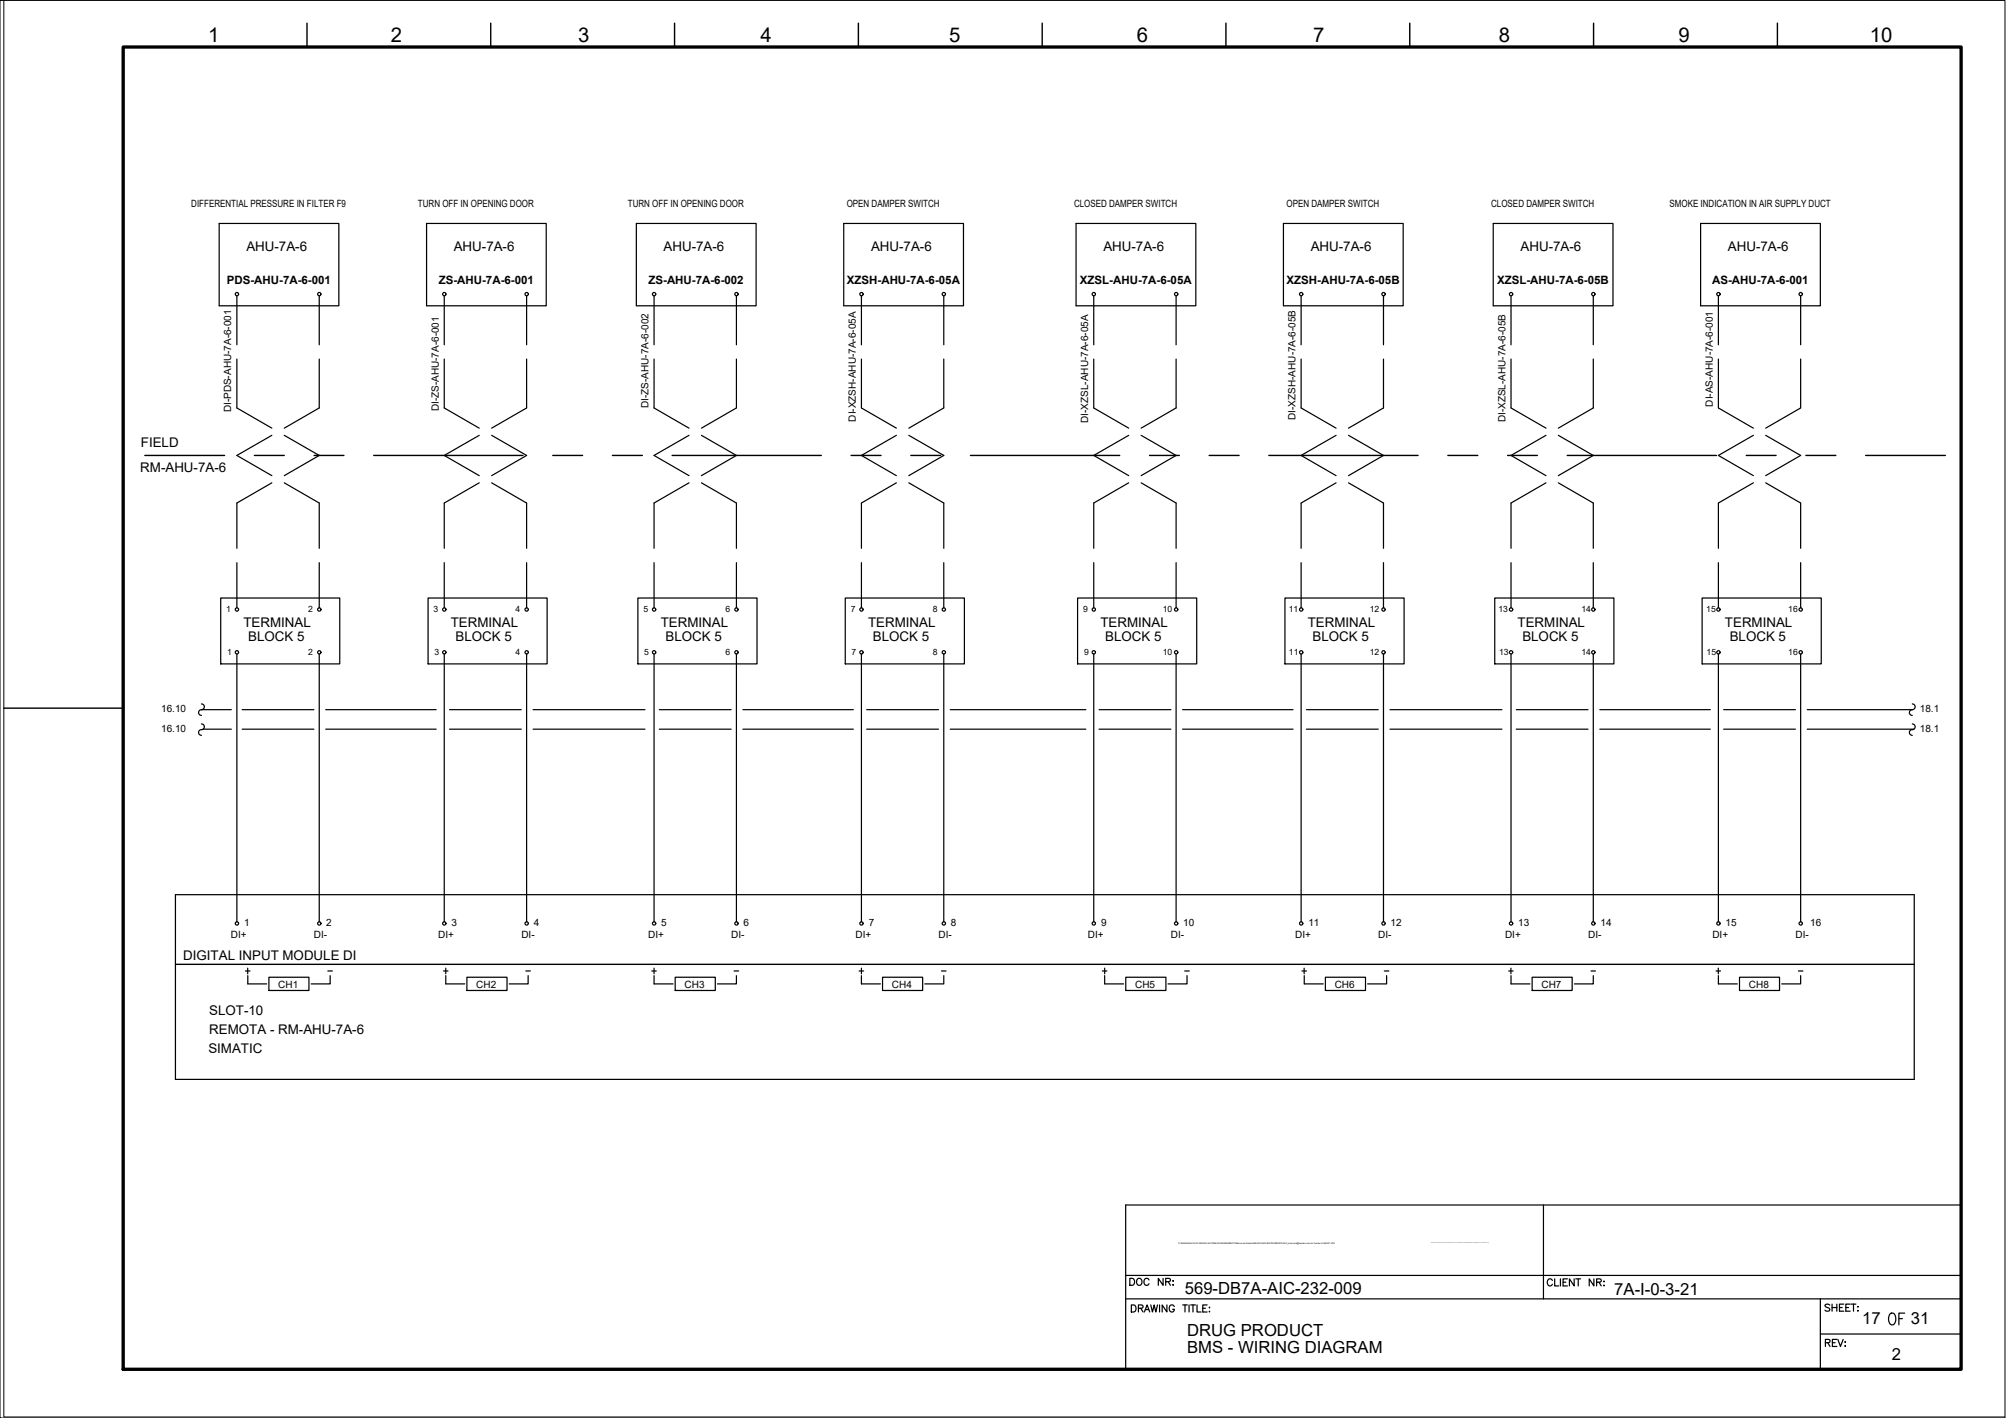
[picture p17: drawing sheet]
<svg xmlns="http://www.w3.org/2000/svg" width="420mm" height="297mm" viewBox="0 0 420 297" stroke-linecap="round" stroke-linejoin="round" font-family="sans-serif">
<defs><g id="words">
<text font-size="5.7" x="394.4" y="278.7">OF</text>
<g font-size="4.4">
<text x="235.3" y="270.6">DOC NR:</text>
<text x="381" y="283.3">REV:</text>
</g>
<g font-size="4.3">
<text x="43.6" y="8.8">1</text>
<text x="81.9" y="8.8">2</text>
<text x="121.1" y="8.8">3</text>
<text x="159.3" y="8.8">4</text>
<text x="198.8" y="8.8">5</text>
<text x="238.1" y="8.8">6</text>
<text x="275" y="8.8">7</text>
<text x="313.9" y="8.8">8</text>
<text x="351.6" y="8.8">9</text>
<text x="391.6" y="8.8">10</text>
</g>
<g font-size="3.5">
<text x="248.2" y="271">569-DB7A-AIC-232-009</text>
<text x="338.1" y="271.2">7A-I-0-3-21</text>
<text x="248.6" y="279.9">DRUG PRODUCT</text>
<text x="390" y="277.4">17</text>
<text x="400.2" y="277.4">31</text>
<text x="248.6" y="283.5">BMS - WIRING DIAGRAM</text>
<text x="396.2" y="284.8">2</text>
</g>
<g font-size="2.8">
<text x="51.6" y="52.6">AHU-7A-6</text>
<text x="95" y="52.6">AHU-7A-6</text>
<text x="139" y="52.6">AHU-7A-6</text>
<text x="182.4" y="52.6">AHU-7A-6</text>
<text x="231.1" y="52.6">AHU-7A-6</text>
<text x="274.5" y="52.6">AHU-7A-6</text>
<text x="318.5" y="52.6">AHU-7A-6</text>
<text x="361.9" y="52.6">AHU-7A-6</text>
<text x="29.5" y="93.7">FIELD</text>
<text x="29.4" y="98.8">RM-AHU-7A-6</text>
<text x="51" y="131.4">TERMINAL</text>
<text x="94.4" y="131.4">TERMINAL</text>
<text x="138.4" y="131.4">TERMINAL</text>
<text x="181.8" y="131.4">TERMINAL</text>
<text x="230.5" y="131.4">TERMINAL</text>
<text x="273.9" y="131.4">TERMINAL</text>
<text x="317.9" y="131.4">TERMINAL</text>
<text x="361.3" y="131.4">TERMINAL</text>
<text x="52" y="134.3">BLOCK 5</text>
<text x="95.4" y="134.3">BLOCK 5</text>
<text x="139.4" y="134.3">BLOCK 5</text>
<text x="182.8" y="134.3">BLOCK 5</text>
<text x="231.5" y="134.3">BLOCK 5</text>
<text x="274.9" y="134.3">BLOCK 5</text>
<text x="318.9" y="134.3">BLOCK 5</text>
<text x="362.3" y="134.3">BLOCK 5</text>
<text x="38.4" y="201.1">DIGITAL INPUT MODULE DI</text>
<text x="43.8" y="212.5">SLOT-10</text>
<text x="43.6" y="220.5">SIMATIC</text>
<text x="43.8" y="216.7">REMOTA - RM-AHU-7A-6</text>
</g>
<g font-size="2.6">
<text x="67.4" y="204.6">-</text>
<text x="109" y="204.6">-</text>
<text x="152.4" y="204.6">-</text>
<text x="195.8" y="204.6">-</text>
<text x="246.9" y="204.6">-</text>
<text x="288.6" y="204.6">-</text>
<text x="332" y="204.6">-</text>
<text x="375.4" y="204.6">-</text>
</g>
<g font-size="2.4">
<text x="47.5" y="59.5">PDS-AHU-7A-6-001</text>
<text x="91.9" y="59.5">ZS-AHU-7A-6-001</text>
<text x="135.8" y="59.5">ZS-AHU-7A-6-002</text>
<text x="177.4" y="59.5">XZSH-AHU-7A-6-05A</text>
<text x="226.2" y="59.5">XZSL-AHU-7A-6-05A</text>
<text x="269.5" y="59.5">XZSH-AHU-7A-6-05B</text>
<text x="313.6" y="59.5">XZSL-AHU-7A-6-05B</text>
<text x="358.6" y="59.5">AS-AHU-7A-6-001</text>
</g>
<g font-size="2.1">
<text x="40.1" y="43.4">DIFFERENTIAL PRESSURE IN FILTER F9</text>
<text x="87.5" y="43.4">TURN OFF IN OPENING DOOR</text>
<text x="131.5" y="43.4">TURN OFF IN OPENING DOOR</text>
<text x="177.4" y="43.4">OPEN DAMPER SWITCH</text>
<text x="225" y="43.4">CLOSED DAMPER SWITCH</text>
<text x="269.5" y="43.4">OPEN DAMPER SWITCH</text>
<text x="312.3" y="43.4">CLOSED DAMPER SWITCH</text>
<text x="349.7" y="43.4">SMOKE INDICATION IN AIR SUPPLY DUCT</text>
<text x="48.5" y="86.4" transform="rotate(-90 48.5 86.4)">DI-PDS-AHU-7A-6-001</text>
<text x="91.9" y="86.2" transform="rotate(-90 91.9 86.2)">DI-ZS-AHU-7A-6-001</text>
<text x="135.8" y="85.5" transform="rotate(-90 135.8 85.5)">DI-ZS-AHU-7A-6-002</text>
<text x="179.3" y="88.3" transform="rotate(-90 179.3 88.3)">DI-XZSH-AHU-7A-6-05A</text>
<text x="227.9" y="88.6" transform="rotate(-90 227.9 88.6)">DI-XZSL-AHU-7A-6-05A</text>
<text x="271.4" y="88" transform="rotate(-90 271.4 88)">DI-XZSH-AHU-7A-6-05B</text>
<text x="315.3" y="88.5" transform="rotate(-90 315.3 88.5)">DI-XZSL-AHU-7A-6-05B</text>
<text x="358.7" y="85.2" transform="rotate(-90 358.7 85.2)">DI-AS-AHU-7A-6-001</text>
<text x="33.8" y="149.2">16.10</text>
<text x="402.1" y="149.2">18.1</text>
<text x="33.8" y="153.4">16.10</text>
<text x="402.1" y="153.4">18.1</text>
<text x="48.4" y="196.5">DI+</text>
<text x="51.1" y="193.9">1</text>
<text x="65.8" y="196.5">DI-</text>
<text x="68.3" y="193.9">2</text>
<text x="91.8" y="196.5">DI+</text>
<text x="94.6" y="193.9">3</text>
<text x="109.2" y="196.5">DI-</text>
<text x="111.8" y="193.9">4</text>
<text x="135.8" y="196.5">DI+</text>
<text x="138.5" y="193.9">5</text>
<text x="153.2" y="196.5">DI-</text>
<text x="155.7" y="193.9">6</text>
<text x="179.2" y="196.5">DI+</text>
<text x="181.9" y="193.9">7</text>
<text x="196.6" y="196.5">DI-</text>
<text x="199.2" y="193.9">8</text>
<text x="227.9" y="196.5">DI+</text>
<text x="230.6" y="193.9">9</text>
<text x="245.3" y="196.5">DI-</text>
<text x="247.8" y="193.9">10</text>
<text x="271.3" y="196.5">DI+</text>
<text x="274" y="193.9">11</text>
<text x="288.7" y="196.5">DI-</text>
<text x="291.3" y="193.9">12</text>
<text x="315.2" y="196.5">DI+</text>
<text x="318" y="193.9">13</text>
<text x="332.6" y="196.5">DI-</text>
<text x="335.2" y="193.9">14</text>
<text x="358.7" y="196.5">DI+</text>
<text x="361.4" y="193.9">15</text>
<text x="376.1" y="196.5">DI-</text>
<text x="379.1" y="193.9">16</text>
<text x="58.3" y="206.9">CH1</text>
<text x="99.8" y="206.9">CH2</text>
<text x="143.4" y="206.9">CH3</text>
<text x="186.8" y="206.9">CH4</text>
<text x="237.8" y="206.9">CH5</text>
<text x="279.6" y="206.9">CH6</text>
<text x="322.9" y="206.9">CH7</text>
<text x="366.3" y="206.9">CH8</text>
</g>
<g font-size="1.8">
<text x="47.4" y="128.2">1</text>
<text x="64.6" y="128.3">2</text>
<text x="90.8" y="128.2">3</text>
<text x="108" y="128.3">4</text>
<text x="134.8" y="128.2">5</text>
<text x="152" y="128.3">6</text>
<text x="178.2" y="128.2">7</text>
<text x="195.4" y="128.3">8</text>
<text x="226.9" y="128.2">9</text>
<text x="243.5" y="128.3">10</text>
<text x="269.9" y="128.2">11</text>
<text x="286.9" y="128.3">12</text>
<text x="313.9" y="128.2">13</text>
<text x="331.2" y="128.3">14</text>
<text x="357.4" y="128.2">15</text>
<text x="374.6" y="128.3">16</text>
<text x="47.6" y="137.1">1</text>
<text x="64.6" y="137.1">2</text>
<text x="91" y="137.1">3</text>
<text x="108" y="137.1">4</text>
<text x="134.9" y="137.1">5</text>
<text x="152" y="137.1">6</text>
<text x="178.4" y="137.1">7</text>
<text x="195.4" y="137.1">8</text>
<text x="227.1" y="137.1">9</text>
<text x="243.5" y="137.1">10</text>
<text x="270" y="137.1">11</text>
<text x="286.9" y="137.1">12</text>
<text x="314" y="137.1">13</text>
<text x="331.2" y="137.1">14</text>
<text x="357.4" y="137.1">15</text>
<text x="374.6" y="137.1">16</text>
</g>
<text font-size=".5" x="246.9" y="260.5">P:\569-BAXALTA\01.ENG\03.AUTOMACAO\ANDAMENTO\Banco de Dados\569-B7A-INS-INSTRUMENTACAO_moliveira@tessler-com-br-Tessler-5164457.JPG</text>
</g></defs>
<!-- layer: G-TTLB-TTLB -->
<path d="M25.8 9.8h385v277h-385z" fill="none" stroke="#000" stroke-width=".7"/>
<!-- layer: G-TTLB-OTLN -->
<path d="M.8 .1v296.7h419.1" fill="none" stroke="#000" stroke-width=".21"/>
<!-- layer: G-TTLB-INDX -->
<path d="M64.3 4.9v4.9M102.8 4.9v4.9M141.3 4.9v4.9M179.8 4.9v4.9M218.3 4.9v4.9M256.8 4.9v4.9M295.3 4.9v4.9M333.8 4.9v4.9M372.3 4.9v4.9M.8 148.3h25" fill="none" stroke="#000" stroke-width=".3"/>
<!-- layer: LGSP IA4$0$LG_PLOT -->
<path d="M323.3 252.4v19.7M235.8 267.2h175M235.8 272.1h175M381.3 279.4h29.5M381.3 272.1v14.7M235.8 286.8h175" fill="none" stroke="#000" stroke-width=".25"/>
<!-- layer: LG_PLOT -->
<g fill="none" stroke="#000" stroke-width=".25">
<path d="M410.8 252.4h-175v34.4M237 273.4h.4a.79 .79 0 0 1 .6 .7 .79 .79 0 0 1-.6 .7h-.4zM238.4 274.1l.9-.1 .1-.2v-.3l-1-.1v1.4M238.9 274.1l.5 .7M239.7 274.8l.6-1.4 .5 1.4M239.9 274.3h.7M241 273.4l.4 1.4 .3-1.4 .4 1.4 .3-1.4M242.9 273.4v1.4M244.4 273.4v1.4l-1-1.4v1.4M246 273.7a.55 .55 0 0 0-.7-.4 .55 .55 0 0 0-.4 .6v.4a.53 .53 0 0 0 .5 .5 .53 .53 0 0 0 .6-.5h-.4M247.7 273.4h1M248.2 273.4v1.4"/>
<path d="M249 273.4v1.4M249.4 273.4h1M249.9 273.4v1.4M250.7 273.4v1.4h.9M251.9 274.1h.6M252.8 273.4h-.9v1.4h.9M253.3 273.9h.1zM253.3 274.8h.1zM325.1 268.2a.55 .55 0 0 0-.6-.3 .55 .55 0 0 0-.4 .5v.4a.54 .54 0 0 0 .4 .6 .54 .54 0 0 0 .6-.4M325.6 267.9v1.5h.9M326.8 267.9v1.5M327.4 268.6h.6"/>
<path d="M328.3 267.9h-.9v1.5h.9M329.7 267.9v1.5l-1-1.5v1.5M330.1 267.9h.9M330.6 267.9v1.5M333.8 267.9v1.5l-.9-1.5v1.5M334.4 268.6l.9-.1v-.5l-.9-.1v1.5M334.9 268.6l.5 .8M335.9 268.4h.1zM336 269.2v.2zM383.2 273.4a.56 .56 0 0 0-.5-.2 .56 .56 0 0 0-.5 .3l1 .7v.3l-.3 .2-.7-.2M383.7 273.2v1.5M383.7 273.9h1"/>
<path d="M384.7 273.2v1.5M385.3 273.9h.5M386.2 273.2h-.9v1.5h.9M386.6 273.9h.6M387.5 273.2h-.9v1.5h.9M387.7 273.2h1M388.2 273.2v1.5M389.1 273.8h.1zM389.1 274.6h.1z"/>
</g>
<!-- layer: I_LIMIT_LINE -->
<g fill="none" stroke="#000" stroke-width=".3">
<path d="M30.3 95.4h16.7M53.3 95.4h6.2M65.8 95.4h6.2M78.3 95.4h31.2M115.8 95.4h6.2M128.3 95.4h6.2M140.8 95.4h31.2M178.3 95.4h6.2M190.8 95.4h6.2M203.3 95.4h31.2M240.8 95.4h6.2M253.3 95.4h6.2"/>
<path d="M265.8 95.4h31.2M303.3 95.4h6.2M315.8 95.4h6.2M328.3 95.4h31.2M365.8 95.4h6.2M378.2 95.4h6.3M390.8 95.4h16.7"/>
</g>
<!-- layer: 0 -->
<g fill="none" stroke="#000" stroke-width=".25">
<path d="M42.2 148.7h6.3M42.5 152.7h6M50.7 148.7h15M50.7 152.7h15M68.2 148.7h23.2M68.2 152.7h23.2M94.1 148.7h15.1M94.1 152.7h15.1M111.7 148.7h23.4M111.7 152.7h23.4M138.1 148.7h15M138.1 152.7h15"/>
<path d="M155.6 148.7h23.1M155.6 152.7h23.1M181.5 148.7h15.1M181.5 152.7h15.1M199 148.7h28.4M199 152.7h28.4M230.2 148.7h15M230.2 152.7h15M247.7 148.7h23.1M247.7 152.7h23.1M273.6 148.7h15.1M273.6 152.7h15.1"/>
<path d="M291.1 148.7h23.5M291.1 152.7h23.5M317.6 148.7h15M317.6 152.7h15M335.1 148.7h23.1M335.1 152.7h23.1M361 148.7h15M361 152.7h15M378.5 148.7h22M378.5 152.7h22.4M400.9 187.4v38.7"/>
</g>
<!-- layer: I_DATA -->
<g fill="none" stroke="#000" stroke-width=".25">
<path d="M45.9 46.8h25.1v17.3h-25.1zM89.3 46.8h25.1v17.3h-25.1zM133.3 46.8h25.1v17.3h-25.1zM176.7 46.8h25.1v17.3h-25.1zM225.4 46.8h25.1v17.3h-25.1zM268.8 46.8h25.1v17.3h-25.1zM312.8 46.8h25v17.3h-25zM356.2 46.8h25.1v17.3h-25.1zM46.2 125.3h25v13.8h-25zM89.7 125.3h24.9v13.8h-24.9zM133.6 125.3h25v13.8h-25zM177 125.3h25v13.8h-25z"/>
<path d="M225.7 125.3h25v13.8h-25zM269.1 125.3h25v13.8h-25zM313.1 125.3h24.9v13.8h-24.9zM356.5 125.3h25v13.8h-25zM400.9 187.4h-364.2v38.7h364.2M36.7 202h364.2M51.4 203.4h1M51.9 202.8v1.2M51.9 204.4v1.7h4M56.3 204.7h8.4v2.8h-8.4zM69.2 204.4v1.7h-4M92.9 203.4h.9"/>
<path d="M93.4 204.4v1.7h3.9M93.4 202.8v1.2M97.8 204.7h8.4v2.8h-8.4zM110.6 204.4v1.7h-3.9M136.5 203.4h1M137 204.4v1.7h4M137 202.8v1.2M141.4 204.7h8.4v2.8h-8.4zM154.2 204.4v1.7h-3.9M179.9 203.4h1M180.4 204.4v1.7h4M180.4 202.8v1.2"/>
<path d="M184.8 204.7h8.5v2.8h-8.5zM197.7 204.4v1.7h-4M230.9 203.4h.9M231.4 202.8v1.2M231.4 204.4v1.7h4M235.8 204.7h8.4v2.8h-8.4zM248.6 204.4v1.7h-4M272.7 203.4h.9M273.2 202.8v1.2M273.2 204.4v1.7h4M277.6 204.7h8.4v2.8h-8.4zM290.4 204.4v1.7h-4"/>
<path d="M316 203.4h.9M316.5 202.8v1.2M316.5 204.4v1.7h3.9M320.9 204.7h8.4v2.8h-8.4zM333.7 204.4v1.7h-3.9M359.4 203.4h1M359.9 202.8v1.2M359.9 204.4v1.7h4M364.3 204.7h8.4v2.8h-8.4zM377.1 204.4v1.7h-3.9"/>
<circle cx="49.6" cy="61.6" r=".35"/>
<circle cx="66.9" cy="61.6" r=".35"/>
<circle cx="93.1" cy="61.6" r=".35"/>
<circle cx="110.3" cy="61.6" r=".35"/>
<circle cx="137" cy="61.6" r=".35"/>
<circle cx="154.3" cy="61.6" r=".35"/>
<circle cx="180.4" cy="61.6" r=".35"/>
<circle cx="197.7" cy="61.6" r=".35"/>
<circle cx="229.1" cy="61.6" r=".35"/>
<circle cx="246.3" cy="61.6" r=".35"/>
<circle cx="272.5" cy="61.6" r=".35"/>
<circle cx="289.8" cy="61.6" r=".35"/>
<circle cx="316.5" cy="61.6" r=".35"/>
<circle cx="333.7" cy="61.6" r=".35"/>
<circle cx="359.9" cy="61.6" r=".35"/>
<circle cx="377.2" cy="61.6" r=".35"/>
<circle cx="49.6" cy="136.6" r=".35"/>
<circle cx="49.6" cy="127.7" r=".35"/>
<circle cx="66.9" cy="127.7" r=".35"/>
<circle cx="66.9" cy="136.6" r=".35"/>
<circle cx="93.1" cy="127.7" r=".35"/>
<circle cx="93.1" cy="136.6" r=".35"/>
<circle cx="110.3" cy="127.7" r=".35"/>
<circle cx="110.3" cy="136.6" r=".35"/>
<circle cx="137" cy="127.7" r=".35"/>
<circle cx="137" cy="136.6" r=".35"/>
<circle cx="154.3" cy="127.7" r=".35"/>
<circle cx="154.3" cy="136.6" r=".35"/>
<circle cx="180.4" cy="127.7" r=".35"/>
<circle cx="180.4" cy="136.6" r=".35"/>
<circle cx="197.7" cy="136.6" r=".35"/>
<circle cx="197.7" cy="127.7" r=".35"/>
<circle cx="229.1" cy="136.6" r=".35"/>
<circle cx="229.1" cy="127.7" r=".35"/>
<circle cx="246.3" cy="136.6" r=".35"/>
<circle cx="246.3" cy="127.7" r=".35"/>
<circle cx="272.5" cy="127.7" r=".35"/>
<circle cx="272.5" cy="136.6" r=".35"/>
<circle cx="289.8" cy="136.6" r=".35"/>
<circle cx="289.8" cy="127.7" r=".35"/>
<circle cx="316.5" cy="136.6" r=".35"/>
<circle cx="316.5" cy="127.7" r=".35"/>
<circle cx="333.7" cy="136.6" r=".35"/>
<circle cx="333.7" cy="127.7" r=".35"/>
<circle cx="359.9" cy="127.7" r=".35"/>
<circle cx="359.9" cy="136.6" r=".35"/>
<circle cx="377.2" cy="127.7" r=".35"/>
<circle cx="377.2" cy="136.6" r=".35"/>
<circle cx="49.6" cy="193.4" r=".35"/>
<circle cx="66.9" cy="193.4" r=".35"/>
<circle cx="93.1" cy="193.4" r=".35"/>
<circle cx="110.3" cy="193.4" r=".35"/>
<circle cx="137" cy="193.4" r=".35"/>
<circle cx="154.3" cy="193.4" r=".35"/>
<circle cx="180.4" cy="193.4" r=".35"/>
<circle cx="197.7" cy="193.4" r=".35"/>
<circle cx="229.1" cy="193.4" r=".35"/>
<circle cx="246.3" cy="193.4" r=".35"/>
<circle cx="272.5" cy="193.4" r=".35"/>
<circle cx="289.8" cy="193.4" r=".35"/>
<circle cx="316.5" cy="193.4" r=".35"/>
<circle cx="333.7" cy="193.4" r=".35"/>
<circle cx="359.9" cy="193.4" r=".35"/>
<circle cx="377.2" cy="193.4" r=".35"/>
</g>
<!-- layer: I_TABS -->
<g fill="none" stroke="#000" stroke-width=".25">
<path d="M49.6 62v10.2M49.6 75.2v10.3l7.3 4.2M66.9 62v10.2M66.9 75.2v10.3l-7.4 4.2M93 62v10.2M93 75.2v10.3l7.4 4.2M110.3 62v10.2M110.3 75.2v10.3l-7.3 4.2M137 62v10.2M137 75.2v10.3l7.3 4.2M154.2 62v10.2M154.2 75.2v10.3l-7.3 4.2"/>
<path d="M180.4 62v10.2M180.4 75.2v10.3l7.3 4.2M197.7 62v10.2M197.7 75.2v10.3l-7.3 4.2M229.1 62v10.2M229.1 75.2v10.3l7.3 4.2M246.3 62v10.2M246.3 75.2v10.3l-7.3 4.2M272.5 62v10.2M272.5 75.2v10.3l7.3 4.2M289.8 62v10.2M289.8 75.2v10.3l-7.4 4.2"/>
<path d="M316.5 62v10.2M316.5 75.2v10.3l7.3 4.2M333.7 62v10.2M333.7 75.2v10.3l-7.3 4.2M359.9 62v10.2M359.9 75.2v10.3l7.3 4.2M377.1 62v10.2M377.1 75.2v10.3l-7.3 4.2M56.9 91.2l-7.3 4.2 7.3 4.2M59.5 91.2l7.4 4.2-7.4 4.2M100.4 91.2l-7.4 4.2 7.4 4.2M103 91.2l7.3 4.2-7.3 4.2"/>
<path d="M144.3 91.2l-7.3 4.2 7.3 4.2M146.9 91.2l7.3 4.2-7.3 4.2M187.7 91.2l-7.3 4.2 7.3 4.2M190.4 91.2l7.3 4.2-7.3 4.2M236.4 91.2l-7.3 4.2 7.3 4.2M239 91.2l7.3 4.2-7.3 4.2M279.8 91.2l-7.3 4.2 7.3 4.2M282.4 91.2l7.4 4.2-7.4 4.2M323.8 91.2l-7.3 4.2 7.3 4.2M326.4 91.2l7.3 4.2-7.3 4.2M367.2 91.2l-7.3 4.2 7.3 4.2M369.8 91.2l7.3 4.2-7.3 4.2"/>
<path d="M49.6 117.9v9.4M56.9 101.1l-7.3 4.3v9.5M59.5 101.1l7.4 4.3v9.5M66.9 117.9v9.4M93 117.9v9.4M100.4 101.1l-7.4 4.3v9.5M103 101.1l7.3 4.3v9.5M110.3 117.9v9.4M137 117.9v9.4M144.3 101.1l-7.3 4.3v9.5M146.9 101.1l7.3 4.3v9.5M154.2 117.9v9.4"/>
<path d="M180.4 117.9v9.4M187.7 101.1l-7.3 4.3v9.5M190.4 101.1l7.3 4.3v9.5M197.7 117.9v9.4M229.1 117.9v9.4M236.4 101.1l-7.3 4.3v9.5M239 101.1l7.3 4.3v9.5M246.3 117.9v9.4M272.5 117.9v9.4M279.8 101.1l-7.3 4.3v9.5M282.4 101.1l7.4 4.3v9.5M289.8 117.9v9.4"/>
<path d="M316.5 117.9v9.4M323.8 101.1l-7.3 4.3v9.5M326.4 101.1l7.3 4.3v9.5M333.7 117.9v9.4M359.9 117.9v9.4M367.2 101.1l-7.3 4.3v9.5M369.8 101.1l7.3 4.3v9.5M377.1 117.9v9.4M49.6 137v56.1M66.9 137v56.1M93 137v56.1M110.3 137v56.1"/>
<path d="M137 137v56.1M154.2 137v56.1M180.4 137v56.1M197.7 137v56.1M229.1 137v56.1M246.3 137v56.1M272.5 137v56.1M289.8 137v56.1M316.5 137v56.1M333.7 137v56.1M359.9 137v56.1M377.1 137v56.1"/>
<path d="M42.2 147.5a.64 .64 0 0 1 .6 .7 .64 .64 0 0 1-.8 .5 .6 .6 0 0 0-.4 .7 .6 .6 0 0 0 .6 .5M42.2 151.6a.63 .63 0 0 1 .6 .8 .63 .63 0 0 1-.8 .5 .6 .6 0 0 0-.4 .7 .6 .6 0 0 0 .6 .4M400.5 147.5a.64 .64 0 0 1 .6 .7 .64 .64 0 0 1-.8 .5 .6 .6 0 0 0-.4 .7 .6 .6 0 0 0 .6 .5M400.5 151.6a.63 .63 0 0 1 .6 .8 .63 .63 0 0 1-.8 .5 .6 .6 0 0 0-.4 .7 .6 .6 0 0 0 .6 .4"/>
</g>
<!-- layer: 0 -->
<path d="M0 .1h419.9v296.9h-419.9z" fill="none" stroke="#000" stroke-width=".21"/>
<use href="#words"/>
</svg>
